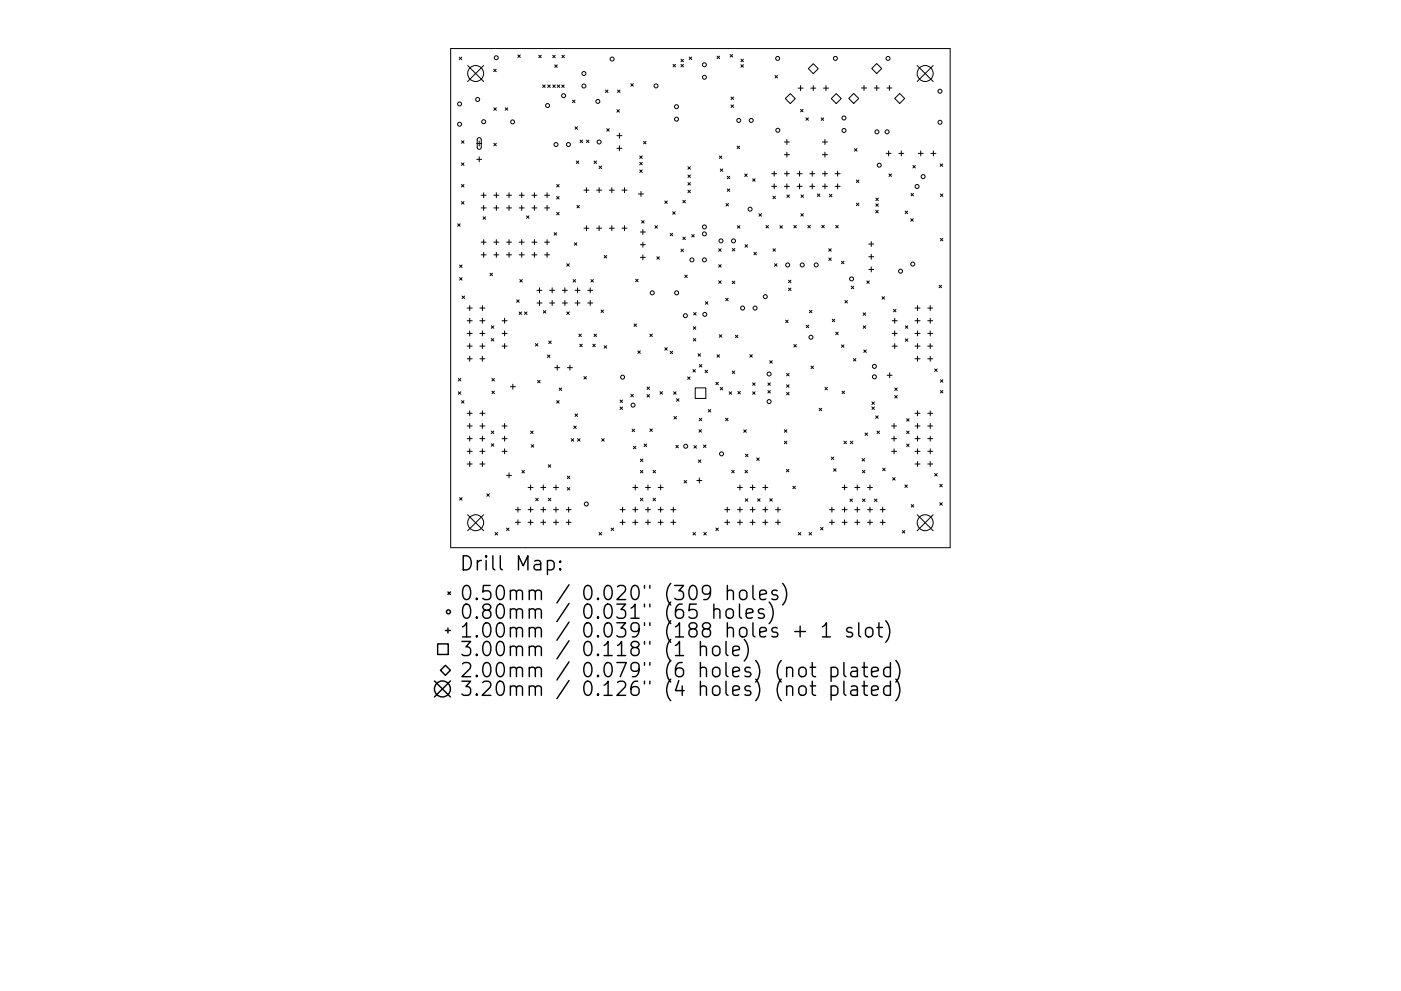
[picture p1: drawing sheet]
<svg xmlns="http://www.w3.org/2000/svg" width="297mm" height="210mm" viewBox="0 0 297 210" stroke-linecap="round" stroke-linejoin="round" font-family="sans-serif">
<defs><g id="words">
<g font-size="4.2">
<text x="97.5" y="121.1">Drill Map:</text>
<text x="97.5" y="127.4">0.50mm / 0.020&quot; (309 holes)</text>
<text x="97.5" y="131.3">0.80mm / 0.031&quot; (65 holes)</text>
<text x="97.5" y="135.3">1.00mm / 0.039&quot; (188 holes + 1 slot)</text>
<text x="97.5" y="139.2">3.00mm / 0.118&quot; (1 hole)</text>
<text x="97.5" y="143.7">2.00mm / 0.079&quot; (6 holes) (not plated)</text>
<text x="97.5" y="147.7">3.20mm / 0.126&quot; (4 holes) (not plated)</text>
</g>
</g></defs>
<g fill="none" stroke="#000" stroke-width=".21">
<path d="M95.6 10.3h105.9v105.9h-105.9zM97.4 12.1l.5 .6M97.9 12.1l-.5 .6M99.2 13.9l3.3 3.4M102.5 13.9l-3.3 3.4M104.7 14.7l.5 .5M105.2 14.7l-.5 .5M109.8 11.7l.5 .5M110.3 11.7l-.5 .5M114.2 11.7l.6 .6M114.8 11.7l-.6 .6M115.1 18l.5 .6"/>
<path d="M115.6 18l-.5 .6M116.1 18l.6 .6M116.7 18l-.6 .6M117.2 11.7l.5 .6M117.2 18l.5 .6M117.6 13.8l.5 .5M117.7 11.7l-.5 .6M117.7 18l-.5 .6M118.1 13.8l-.5 .5M118.2 18l.5 .6M118.7 18l-.5 .6M119.1 18l.5 .6"/>
<path d="M119.1 11.7l.6 .6M119.6 18l-.5 .6M119.7 11.7l-.6 .6M128.4 19.1l.5 .5M128.9 19.1l-.5 .5M130.9 19.1l.6 .5M131.5 19.1l-.6 .5M133.8 17.8l.5 .5M134.3 17.8l-.5 .5M142.7 13.7l.5 .5M143.2 13.7l-.5 .5M144.4 12.6l.5 .5"/>
<path d="M144.4 13.7l.5 .5M144.9 12.6l-.5 .5M144.9 13.7l-.5 .5M146.1 12.1l.6 .5M146.7 12.1l-.6 .5M152 11.9l.6 .5M152.6 11.9l-.6 .5M154.8 11.6l.5 .5M155.3 11.6l-.5 .5M157.1 12.6l.5 .5M157.1 13.7l.5 .6M157.6 12.6l-.5 .5"/>
<path d="M157.6 13.7l-.5 .6M164.3 16l.5 .5M164.8 16l-.5 .5M169.2 18.7h1.1M169.7 18.2v1M171.4 14.6l1-1.1 1.1 1.1-1.1 1zM171.9 18.7h1.1M172.4 18.2v1M174.6 18.7h1.1M175.1 18.2v1M182.7 18.7h1M183.2 18.1v1.1"/>
<path d="M184.8 14.5l1.1-1 1 1-1 1.1zM185.4 18.7h1M185.9 18.1v1.1M188 18.7h1.1M188.6 18.1v1.1M194.5 13.9l3.3 3.4M197.8 13.9l-3.3 3.4M97.8 29.9l.6 .5M97.8 34.6l.6 .5M97.8 39.1l.6 .6M98.4 29.9l-.6 .5M98.4 34.6l-.6 .5"/>
<path d="M98.4 39.1l-.6 .6M101.1 30.4h1M101.1 33.8h1M101.3 29.3l.5-.1 .2 .4v1.7l-.3 .4-.3-.1-.2-.3v-1.7zM101.6 29.9v1.1M101.6 33.3v1M104.7 22.9l.5 .5M104.7 30.4l.5 .5M105.2 22.9l-.5 .5M105.2 30.4l-.5 .5M107.1 22.9l.6 .5M107.7 22.9l-.6 .5"/>
<path d="M118 39.1l.5 .6M118.5 39.1l-.5 .6M121.4 21.3l.5 .5M121.9 21.3l-.5 .5M121.9 26.9l.5 .5M122.2 34.2l.5 .5M122.4 26.9l-.5 .5M122.7 34.2l-.5 .5M123 29.7l.5 .6M123.5 29.7l-.5 .6M124.3 39.8v1.1M124.3 29.7l.6 .6"/>
<path d="M124.9 29.7l-.6 .6M126 34.2l.5 .5M126.5 34.2l-.5 .5M127 39.8v1.1M127 35.2l.6 .6M127.6 35.2l-.6 .6M128.6 27.3l.6 .5M129.2 27.3l-.6 .5M129.7 39.8v1.1M130.8 23.3l.5 .5M130.8 28.8h1.1M130.8 31.5h1.1"/>
<path d="M131.3 23.3l-.5 .5M131.3 28.3v1M131.3 30.9v1.1M132.4 39.8v1.1M135.6 33.1l.6 .5M135.6 34.4l.6 .6M135.6 36l.6 .6M136.2 33.1l-.6 .5M136.2 34.4l-.6 .6M136.2 36l-.6 .6M136.4 30l.6 .5M137 30l-.6 .5"/>
<path d="M145.9 35.4l.5 .5M145.9 37.1l.5 .6M145.9 38.7l.5 .6M146.4 38.7l-.5 .6M146.4 35.4l-.5 .5M146.4 37.1l-.5 .6M152.5 33.1l.5 .5M152.7 35.8l.5 .6M153 33.1l-.5 .5M153.2 35.8l-.5 .6M154.2 37.4l.5 .5M154.7 37.4l-.5 .5"/>
<path d="M155 20.6l.5 .5M155 22.3l.5 .5M155.5 20.6l-.5 .5M155.5 22.3l-.5 .5M156.3 31l.5 .5M156.8 31l-.5 .5M157.9 36.9l.5 .6M158.4 36.9l-.5 .6M159.6 37.9l.5 .6M160.1 37.9l-.5 .6M163.6 36.9h1.1M163.6 39.5h1.1"/>
<path d="M164.1 36.3v1.1M164.1 39v1.1M166.3 36.9h1.1M166.3 39.5h1.1M166.3 30.1h1.1M166.3 32.8h1.1M166.5 20.9l1.1-1 1 1-1 1.1zM166.8 29.6v1.1M166.8 32.3v1M166.8 36.3v1.1M166.8 39v1.1M169 36.9h1.1"/>
<path d="M169 39.5h1.1M169.5 36.3v1.1M169.5 39v1.1M169.7 23.2l.6 .5M170.3 23.2l-.6 .5M170.9 25l.5 .5M171.4 25l-.5 .5M171.7 36.9h1M171.7 39.5h1M172.2 36.3v1.1M172.2 39v1.1M174.1 25l.5 .5"/>
<path d="M174.4 36.9h1M174.4 39.5h1M174.4 30.1h1M174.4 32.8h1M174.6 25l-.5 .5M174.9 29.6v1.1M174.9 32.3v1M174.9 36.3v1.1M174.9 39v1.1M176.2 20.9l1.1-1 1.1 1-1.1 1.1zM177.1 36.9h1M177.1 39.5h1"/>
<path d="M177.6 36.3v1.1M177.6 39v1.1M179.9 20.9l1.1-1.1 1.1 1.1-1.1 1.1zM181.2 31.5l.5 .6M181.6 38.2l.5 .5M181.7 31.5l-.5 .6M182.1 38.2l-.5 .5M187.9 32.5h1M188.4 32v1.1M188.5 36.9l.5 .5M189 36.9l-.5 .5M189.7 20.9l1.1-1.1 1 1.1-1 1.1z"/>
<path d="M190.6 32.5h1M191.1 32v1.1M193.6 35.1l.5 .5M194.1 35.1l-.5 .5M194.7 32.5h1M195.2 32v1.1M197.4 32.5h1M197.9 32v1.1M199.3 34.8l.6 .5M199.9 34.8l-.6 .5M97 47.5l.6 .5M97.4 56.2l.6 .6"/>
<path d="M97.4 58.9l.6 .5M97.6 47.5l-.6 .5M97.8 42.8l.6 .5M98 56.2l-.6 .6M98 58.9l-.6 .5M98.4 42.8l-.6 .5M102 41.4h1.1M102 44.1h1.1M102 51.4h1.1M102 54.1h1.1M102.4 46l.5 .5M102.5 40.9v1.1"/>
<path d="M102.5 43.6v1M102.5 50.8v1.1M102.5 53.5v1.1M102.9 46l-.5 .5M103.9 58l.5 .5M104.4 58l-.5 .5M104.7 41.4h1.1M104.7 44.1h1.1M104.7 51.4h1.1M104.7 54.1h1.1M105.2 40.9v1.1M105.2 43.6v1"/>
<path d="M105.2 50.8v1.1M105.2 53.5v1.1M107.4 41.4h1.1M107.4 44.1h1.1M107.4 51.4h1.1M107.4 54.1h1.1M107.9 40.9v1.1M107.9 43.6v1M107.9 50.8v1.1M107.9 53.5v1.1M110.1 41.4h1M110.1 44.1h1"/>
<path d="M110.1 51.4h1M110.1 54.1h1M110.2 59.3l.5 .5M110.6 40.9v1.1M110.6 43.6v1M110.6 50.8v1.1M110.6 53.5v1.1M110.7 59.3l-.5 .5M111.6 45.8l.6 .5M112.2 45.8l-.6 .5M112.8 41.4h1M112.8 44.1h1"/>
<path d="M112.8 51.4h1M112.8 54.1h1M113.3 40.9v1.1M113.3 43.6v1M113.3 50.8v1.1M113.3 53.5v1.1M115.5 41.4h1M115.5 44.1h1M115.5 51.4h1M115.5 54.1h1M116 40.9v1.1M116 43.6v1"/>
<path d="M116 50.8v1.1M116 53.5v1.1M117.5 49.4l.5 .5M118 49.4l-.5 .5M118 41.7l.5 .5M118 45.1l.5 .5M118.5 41.7l-.5 .5M118.5 45.1l-.5 .5M120.2 56l.5 .5M120.7 56l-.5 .5M121.5 59.3l.5 .5M121.8 51.5l.5 .5"/>
<path d="M122 59.3l-.5 .5M122.3 51.5l-.5 .5M122.3 43.6l.5 .5M122.8 43.6l-.5 .5M123.8 40.3h1.1M123.8 48.4h1.1M124.3 47.9v1M125.3 59.3l.5 .5M125.8 59.3l-.5 .5M126.5 40.3h1.1M126.5 48.4h1.1M127 47.9v1"/>
<path d="M128.1 54.2l.5 .5M128.6 54.2l-.5 .5M129.2 40.3h1M129.2 48.4h1M129.7 47.9v1M131.9 40.3h1M131.9 48.4h1M132.4 47.9v1M134.8 59.2l.5 .6M135.3 59.2l-.5 .6M135.4 41.2h1M135.8 49.2h1"/>
<path d="M135.8 51.9h1M135.8 54.6h1M135.9 40.6v1.1M136 46.8l.6 .5M136.3 48.7v1.1M136.3 51.4v1M136.3 54.1v1M136.6 46.8l-.6 .5M138.9 47.9l.5 .5M139.3 54.5l.5 .5M139.4 47.9l-.5 .5M139.8 54.5l-.5 .5"/>
<path d="M140.9 42.6l.6 .6M141.5 42.6l-.6 .6M142.1 49.5l.5 .5M142.6 49.5l-.5 .5M142.6 44.9l.6 .6M143.2 44.9l-.6 .6M144.4 52.9l.5 .5M144.8 42.5l.5 .5M144.8 50.3l.5 .5M144.9 52.9l-.5 .5M145.2 58.4l.5 .5M145.3 42.5l-.5 .5"/>
<path d="M145.3 50.3l-.5 .5M145.7 58.4l-.5 .5M145.9 40.4l.5 .5M146.4 40.4l-.5 .5M146.7 49.8l.5 .5M147.2 49.8l-.5 .5M152.4 52.8l.5 .5M152.4 56.2l.5 .5M152.4 59.6l.5 .5M152.9 52.8l-.5 .5M152.9 56.2l-.5 .5M152.9 59.6l-.5 .5"/>
<path d="M153.9 43.2l.6 .5M154.2 40.1l.5 .5M154.5 43.2l-.6 .5M154.7 40.1l-.5 .5M155.3 52.7l.5 .6M155.3 59.7l.5 .5M155.8 52.7l-.5 .6M155.8 59.7l-.5 .5M156.3 47.9l.6 .5M156.9 47.9l-.6 .5M158 51.9l.5 .5M158.5 51.9l-.5 .5"/>
<path d="M159.8 53.5l.6 .6M160.4 53.5l-.6 .6M160.9 45.3l.5 .6M161.4 45.3l-.5 .6M162.4 47.8l.5 .6M162.9 47.8l-.5 .6M163.9 41.6l.5 .6M163.9 52.8l.5 .5M164.2 56l.5 .5M164.4 41.6l-.5 .6M164.4 52.8l-.5 .5M164.7 56l-.5 .5"/>
<path d="M165.4 47.9l.5 .5M165.9 47.9l-.5 .5M166.8 41.4l.6 .5M167.2 59.4l.5 .6M167.4 41.4l-.6 .5M167.7 59.4l-.5 .6M168.3 47.8l.5 .5M168.8 47.8l-.5 .5M169.8 45.3l.5 .6M169.8 41.4l.6 .5M170.3 45.3l-.5 .6M170.4 41.4l-.6 .5"/>
<path d="M171.3 47.8l.5 .5M171.8 47.8l-.5 .5M173.3 41.2l.5 .5M173.8 41.2l-.5 .5M174.2 47.8l.6 .5M174.8 47.8l-.6 .5M175.7 52.8l.5 .5M175.7 54.7l.5 .6M175.8 41.2l.6 .6M176.2 52.8l-.5 .5M176.2 54.7l-.5 .6M176.4 41.2l-.6 .6"/>
<path d="M177.2 47.8l.5 .5M177.7 47.8l-.5 .5M178.4 55.4l.5 .6M178.9 55.4l-.5 .6M181.6 43.1l.5 .5M182.1 43.1l-.5 .5M183.8 59.6l.5 .5M184.2 51.8h1M184.2 54.5h1M184.2 57.2h1M184.3 59.6l-.5 .5M184.7 51.2v1.1"/>
<path d="M184.7 53.9v1.1M184.7 56.6v1.1M185.7 44.6l.5 .6M185.7 42l.5 .6M185.7 43.2l.5 .6M186.2 44.6l-.5 .6M186.2 43.2l-.5 .6M186.2 42l-.5 .6M191.9 44.8l.5 .5M192.4 44.8l-.5 .5M193.1 46.4l.5 .5M193.1 41l.6 .6"/>
<path d="M193.6 46.4l-.5 .5M193.7 41l-.6 .6M199.4 41.2l.5 .5M199.4 50.6l.5 .5M199.9 50.6l-.5 .5M199.9 41.2l-.5 .5M98 62.8l.5 .5M98.5 62.8l-.5 .5M99.1 65.4h1M99.1 68.1h1M99.1 70.7h1M99.1 73.4h1"/>
<path d="M99.1 76.1h1M99.6 64.8v1.1M99.6 67.5v1.1M99.6 70.2v1.1M99.6 72.9v1.1M99.6 75.6v1.1M101.7 65.4h1.1M101.7 68.1h1.1M101.7 70.7h1.1M101.7 73.4h1.1M101.7 76.1h1.1M102.3 64.8v1.1"/>
<path d="M102.3 67.5v1.1M102.3 70.2v1.1M102.3 72.9v1.1M102.3 75.6v1.1M104.2 69.1l.5 .6M104.2 71.8l.5 .6M104.7 69.1l-.5 .6M104.7 71.8l-.5 .6M106.5 68.1h1M106.5 70.7h1M106.5 73.4h1M107 67.5v1.1"/>
<path d="M107 70.2v1.1M107 72.9v1.1M109.5 63.6l.6 .5M110.1 66.2l.5 .5M110.1 63.6l-.6 .5M110.6 66.2l-.5 .5M111.2 66.2l.5 .5M111.7 66.2l-.5 .5M113.5 72.9l.5 .5M113.9 61.6h1M113.9 64.3h1M114 72.9l-.5 .5"/>
<path d="M114.4 61.1v1M114.4 63.8v1M115.2 65.9l.5 .5M115.7 65.9l-.5 .5M116.1 75.3l.5 .5M116.3 72.4l.6 .5M116.5 61.6h1.1M116.5 64.3h1.1M116.6 75.3l-.5 .5M116.9 72.4l-.6 .5M117.1 61.1v1M117.1 63.8v1"/>
<path d="M117.6 78h1.1M118.1 77.5v1M119.2 61.6h1.1M119.2 64.3h1.1M119.8 61.1v1M119.8 63.8v1M120.2 66.2l.5 .5M120.3 78h1.1M120.7 66.2l-.5 .5M120.8 77.5v1M121.9 61.6h1.1M121.9 64.3h1.1"/>
<path d="M122.5 61.1v1M122.5 63.8v1M122.7 70.9l.6 .5M122.9 73l.6 .6M123.3 70.9l-.6 .5M123.5 73l-.6 .6M123.8 79.9l.5 .5M124.3 79.9l-.5 .5M124.6 61.6h1.1M124.6 64.3h1.1M125.1 61.1v1M125.1 63.8v1"/>
<path d="M125.7 73l.5 .6M126 70.9l.5 .5M126.2 73l-.5 .6M126.5 70.9l-.5 .5M127.4 65.8l.6 .5M128 65.8l-.6 .5M128.1 73.3l.5 .6M128.6 73.3l-.5 .6M134.4 68.7l.6 .6M135 68.7l-.6 .6M135.2 74.4l.6 .6M135.8 74.4l-.6 .6"/>
<path d="M137.8 70.9l.5 .5M138.3 70.9l-.5 .5M140.9 73.8l.6 .5M141.5 73.8l-.6 .5M142.1 74.5l.5 .5M142.6 74.5l-.5 .5M145.8 80l.5 .5M146.3 80l-.5 .5M146.9 78.4l.5 .5M147 69.3l.5 .6M147 71.8l.5 .6M147.1 66.3l.5 .5"/>
<path d="M147.4 78.4l-.5 .5M147.5 69.3l-.5 .6M147.5 71.8l-.5 .6M147.6 66.3l-.5 .5M148 75l.5 .6M148.3 77.3l.5 .6M148.5 75l-.5 .6M148.8 77.3l-.5 .6M149.5 78.5l.5 .6M149.6 64l.5 .6M150 78.5l-.5 .6M150.1 64l-.5 .6"/>
<path d="M152 75.3l.5 .5M152.5 71l.5 .5M152.5 75.3l-.5 .5M153 71l-.5 .5M153.9 63.3l.5 .5M154.4 63.3l-.5 .5M155.3 78.7l.5 .5M155.8 78.7l-.5 .5M155.9 71.1l.5 .6M156.4 71.1l-.5 .6M159 75.3l.5 .5M159.5 75.3l-.5 .5"/>
<path d="M163.2 76.5l.5 .6M163.7 76.5l-.5 .6M166.6 67.9l.5 .6M166.8 79.2l.5 .5M167.1 67.9l-.5 .6M167.2 61.1l.5 .6M167.3 79.2l-.5 .5M167.7 61.1l-.5 .6M168.3 73.1l.5 .5M168.8 73.1l-.5 .5M170.9 69l.6 .5M171.5 69l-.6 .5"/>
<path d="M171.6 65.8l.5 .6M171.9 77.7l.6 .5M172.1 65.8l-.5 .6M172.5 77.7l-.6 .5M176.5 67.7l.5 .5M177 67.7l-.5 .5M177.2 70.5l.5 .5M177.7 70.5l-.5 .5M178.4 73.2l.5 .5M178.9 73.2l-.5 .5M179.1 63.8l.6 .5M179.7 63.8l-.6 .5"/>
<path d="M180.5 60.7l.5 .6M180.9 76.1l.6 .5M181 60.7l-.5 .6M181.5 76.1l-.6 .5M183 66.4l.5 .5M183 69.1l.5 .6M183.1 74.2l.6 .6M183.5 66.4l-.5 .5M183.5 69.1l-.5 .6M183.7 74.2l-.6 .6M187 62.9l.5 .6M187.5 62.9l-.5 .6"/>
<path d="M188.1 79.6h1M188.6 79.1v1M189.2 68.1h1M189.2 70.7h1M189.2 73.4h1M189.4 65.6l.6 .6M189.7 67.5v1.1M189.7 70.2v1.1M189.7 72.9v1.1M190 65.6l-.6 .6M191.9 69.1l.6 .6M191.9 71.9l.6 .5"/>
<path d="M192.5 71.9l-.6 .5M192.5 69.1l-.6 .6M194 65.4h1.1M194 68.1h1.1M194 70.7h1.1M194 73.4h1.1M194 76.1h1.1M194.5 64.8v1.1M194.5 67.5v1.1M194.5 70.2v1.1M194.5 72.9v1.1M194.5 75.6v1.1"/>
<path d="M196.7 65.4h1.1M196.7 68.1h1.1M196.7 70.7h1.1M196.7 73.4h1.1M196.7 76.1h1.1M197.2 64.8v1.1M197.2 67.5v1.1M197.2 70.2v1.1M197.2 72.9v1.1M197.2 75.6v1.1M198.2 78.3l.5 .5M198.7 78.3l-.5 .5"/>
<path d="M199.1 60.5l.5 .6M199.6 60.5l-.5 .6M97.2 80.3l.5 .5M97.2 83.1l.5 .5M97.7 80.3l-.5 .5M97.7 83.1l-.5 .5M97.8 85l.6 .5M98.4 85l-.6 .5M99.1 87.7h1M99.1 90.4h1M99.1 93.1h1M99.1 95.8h1"/>
<path d="M99.1 98.4h1M99.6 87.2v1M99.6 89.8v1.1M99.6 92.5v1.1M99.6 95.2v1.1M99.6 97.9v1.1M101.7 87.7h1.1M101.7 90.4h1.1M101.7 93.1h1.1M101.7 95.8h1.1M101.7 98.4h1.1M102.3 87.2v1"/>
<path d="M102.3 89.8v1.1M102.3 92.5v1.1M102.3 95.2v1.1M102.3 97.9v1.1M104.2 91.5l.5 .5M104.2 94.1l.5 .6M104.3 80.3l.5 .5M104.3 83l.5 .5M104.7 91.5l-.5 .5M104.7 94.1l-.5 .6M104.8 80.3l-.5 .5M104.8 83l-.5 .5"/>
<path d="M106.5 90.4h1M106.5 93.1h1M106.5 95.8h1M107 89.8v1.1M107 92.5v1.1M107 95.2v1.1M108.2 82h1.1M108.7 81.5v1.1M110.7 99.8l.5 .5M111.2 99.8l-.5 .5M112.5 91.5l.5 .5M112.6 94.3l.6 .6"/>
<path d="M113 91.5l-.5 .5M113.2 94.3l-.6 .6M114 80.7l.5 .5M114.5 80.7l-.5 .5M116.2 98.6l.6 .5M116.8 98.6l-.6 .5M118 85l.5 .5M118.5 85l-.5 .5M118.6 82.3l.5 .5M119.1 82.3l-.5 .5M121.1 93.1l.5 .5M121.6 93.1l-.5 .5"/>
<path d="M121.6 90.4l.6 .5M121.9 87.8l.5 .6M122.2 90.4l-.6 .5M122.4 87.8l-.5 .6M122.5 93.1l.5 .5M123 93.1l-.5 .5M127.6 93.1l.5 .5M128.1 93.1l-.5 .5M131.5 84.9l.5 .5M131.5 86.3l.5 .6M132 84.9l-.5 .5M132 86.3l-.5 .6"/>
<path d="M133.8 83.7l.5 .5M134 91.1l.6 .5M134.3 83.7l-.5 .5M134.3 94.7l.5 .5M134.6 91.1l-.6 .5M134.8 94.7l-.5 .5M135.8 97.4l.5 .5M135.8 99.8l.5 .5M136.3 97.4l-.5 .5M136.3 99.8l-.5 .5M136.6 94.2l.5 .5M137.1 94.2l-.5 .5"/>
<path d="M137.2 82.1l.5 .5M137.2 83.7l.5 .6M137.7 82.1l-.5 .5M137.7 83.7l-.5 .6M137.8 91l.5 .5M138.3 91l-.5 .5M138.5 99.8l.5 .5M139 99.8l-.5 .5M139.9 83.1l.6 .5M140.5 83.1l-.6 .5M142.8 83.1l.5 .5M142.9 88.4l.5 .5"/>
<path d="M143.3 94.5l.5 .5M143.3 83.1l-.5 .5M143.4 88.4l-.5 .5M143.4 84.6l.6 .5M143.8 94.5l-.5 .5M144 84.6l-.6 .5M147.1 94.6l.6 .5M147.4 82.3h2.2v2.2h-2.2zM147.7 94.6l-.6 .5M148.1 97.6l.5 .5M148.2 91.2l.5 .5M148.2 88.7l.6 .6"/>
<path d="M148.6 97.6l-.5 .5M148.7 91.2l-.5 .5M148.8 88.7l-.6 .6M149.2 94.4l.5 .5M149.7 94.4l-.5 .5M150.2 86.9l.5 .5M150.7 86.9l-.5 .5M151.8 81.1l.5 .5M152.3 81.1l-.5 .5M152.7 82.2l.5 .5M153.2 82.2l-.5 .5M153.8 88.7l.6 .6"/>
<path d="M154.4 88.7l-.6 .6M154.6 83.1l.5 .5M155.1 83.1l-.5 .5M155.1 99.8l.6 .5M155.7 99.8l-.6 .5M156.4 83.1l.6 .5M157 83.1l-.6 .5M157.7 91.2l.5 .5M158 99.8l.5 .5M158.1 96.4l.5 .5M158.2 91.2l-.5 .5M158.5 99.8l-.5 .5"/>
<path d="M158.6 96.4l-.5 .5M159.6 83.1l.5 .5M159.6 81.2l.5 .6M160.1 81.2l-.5 .6M160.1 83.1l-.5 .5M160.4 97.2l.6 .5M161 97.2l-.6 .5M162.8 81.2l.5 .6M162.8 82.9l.5 .5M163.3 82.9l-.5 .5M163.3 81.2l-.5 .6M166.3 91.2l.5 .5"/>
<path d="M166.3 93.6l.5 .5M166.7 99.6l.6 .5M166.8 81.6l.5 .6M166.8 83.3l.5 .5M166.8 91.2l-.5 .5M166.8 93.6l-.5 .5M167.3 99.6l-.6 .5M167.3 81.6l-.5 .6M167.3 83.3l-.5 .5M173.7 86.6l.5 .5M174.2 86.6l-.5 .5M174.9 82.2l.5 .5"/>
<path d="M175.4 82.2l-.5 .5M176.3 97l.5 .5M176.7 99.4l.6 .6M176.8 97l-.5 .5M177.3 99.4l-.6 .6M178.5 83l.6 .5M178.9 93.6l.6 .5M179.1 83l-.6 .5M179.5 93.6l-.6 .5M180.3 93.6l.5 .5M180.8 93.6l-.5 .5M182.8 97.3l.5 .5"/>
<path d="M182.8 99.8l.6 .5M183.3 97.3l-.5 .5M183.4 99.8l-.6 .5M183.4 91.9l.5 .5M183.9 91.9l-.5 .5M184.9 85.3l.5 .5M184.9 86.3l.5 .6M185.4 85.3l-.5 .5M185.4 86.3l-.5 .6M185.7 88.2l.5 .6M185.9 91.5l.6 .5M186.2 88.2l-.5 .6"/>
<path d="M186.5 91.5l-.6 .5M187.1 99.3l.6 .6M187.7 99.3l-.6 .6M189 90.4h1.1M189 93.1h1.1M189 95.8h1.1M189.6 89.8v1.1M189.6 92.5v1.1M189.6 95.2v1.1M189.7 82.3l.5 .5M189.7 83.9l.5 .6M190.2 82.3l-.5 .5"/>
<path d="M190.2 83.9l-.5 .6M192.2 88.8l.5 .6M192.2 91.5l.5 .5M192.2 94.2l.5 .5M192.7 88.8l-.5 .6M192.7 91.5l-.5 .5M192.7 94.2l-.5 .5M194 87.7h1.1M194 90.4h1.1M194 93.1h1.1M194 95.8h1.1M194 98.4h1.1"/>
<path d="M194.5 87.2v1M194.5 89.8v1.1M194.5 92.5v1.1M194.5 95.2v1.1M194.5 97.9v1.1M196.7 87.7h1.1M196.7 90.4h1.1M196.7 93.1h1.1M196.7 95.8h1.1M196.7 98.4h1.1M197.2 87.2v1M197.2 89.8v1.1"/>
<path d="M197.2 92.5v1.1M197.2 95.2v1.1M197.2 97.9v1.1M199.4 80.6l.5 .5M199.4 82.9l.5 .5M199.9 82.9l-.5 .5M199.9 80.6l-.5 .5M97.4 105.6l.6 .5M98 105.6l-.6 .5M99.2 109.2l3.3 3.4M102.5 109.2l-3.3 3.4M103.2 104.8l.6 .5"/>
<path d="M103.8 104.8l-.6 .5M105 113l.5 .5M105.5 113l-.5 .5M107.4 112l.5 .6M107.4 100.9h1.1M107.9 112l-.5 .6M107.9 100.3v1.1M109.3 108.1h1M109.3 110.8h1M109.8 107.6v1.1M109.8 110.3v1M112 108.1h1"/>
<path d="M112 110.8h1M112 103.4h1M112.5 102.9v1.1M112.5 107.6v1.1M112.5 110.3v1M113.6 105.7l.5 .5M114.1 105.7l-.5 .5M114.7 108.1h1M114.7 110.8h1M114.7 103.4h1M115.2 102.9v1.1M115.2 107.6v1.1"/>
<path d="M115.2 110.3v1M116.3 105.7l.5 .5M116.8 105.7l-.5 .5M117.3 108.1h1.1M117.3 110.8h1.1M117.3 103.4h1.1M117.9 102.9v1.1M117.9 107.6v1.1M117.9 110.3v1M120 108.1h1.1M120 110.8h1.1M120.3 101l.5 .6"/>
<path d="M120.3 103.4l.5 .6M120.6 107.6v1.1M120.6 110.3v1M120.8 101l-.5 .6M120.8 103.4l-.5 .6M127 113l.6 .5M127.6 113l-.6 .5M129.6 112l.5 .6M130.1 112l-.5 .6M131.5 108.1h1M131.5 110.8h1M132 107.6v1.1"/>
<path d="M132 110.3v1M134.2 108.1h1M134.2 110.8h1M134.2 103.4h1M134.7 102.9v1.1M134.7 107.6v1.1M134.7 110.3v1M135.8 105.7l.5 .5M136.3 105.7l-.5 .5M136.8 108.1h1.1M136.8 110.8h1.1M136.8 103.4h1.1"/>
<path d="M137.4 102.9v1.1M137.4 107.6v1.1M137.4 110.3v1M138.5 105.7l.5 .5M139 105.7l-.5 .5M139.5 108.1h1.1M139.5 110.8h1.1M139.5 103.4h1.1M140.1 102.9v1.1M140.1 107.6v1.1M140.1 110.3v1M142.2 108.1h1.1"/>
<path d="M142.2 110.8h1.1M142.8 107.6v1.1M142.8 110.3v1M145 101.9l.6 .6M145.6 101.9l-.6 .6M146.9 113l.6 .5M147.5 113l-.6 .5M147.7 101.9h1.1M148.3 101.4v1.1M149.2 113l.5 .5M149.7 113l-.5 .5M151.8 112l.5 .6"/>
<path d="M152.3 112l-.5 .6M153.7 108.1h1M153.7 110.8h1M154.2 107.6v1.1M154.2 110.3v1M156.4 108.1h1M156.4 110.8h1M156.4 103.4h1M156.9 102.9v1.1M156.9 107.6v1.1M156.9 110.3v1M158 105.8l.5 .6"/>
<path d="M158.5 105.8l-.5 .6M159 108.1h1.1M159 110.8h1.1M159 103.4h1.1M159.6 102.9v1.1M159.6 107.6v1.1M159.6 110.3v1M160.6 105.8l.6 .6M161.2 105.8l-.6 .6M161.7 108.1h1.1M161.7 110.8h1.1M161.7 103.4h1.1"/>
<path d="M162.3 102.9v1.1M162.3 107.6v1.1M162.3 110.3v1M163.2 105.8l.5 .5M163.7 105.8l-.5 .5M164.4 108.1h1.1M164.4 110.8h1.1M164.9 107.6v1.1M164.9 110.3v1M168.1 103.2l.5 .5M168.6 103.2l-.5 .5M169.3 113l.5 .5"/>
<path d="M169.8 113l-.5 .5M171.5 113l.6 .5M172.1 113l-.6 .5M174 111.9l.5 .5M174.5 111.9l-.5 .5M175.9 108.1h1M175.9 110.8h1M176.4 107.6v1.1M176.4 110.3v1M178.5 108.1h1.1M178.5 110.8h1.1M178.5 103.4h1.1"/>
<path d="M179.1 102.9v1.1M179.1 107.6v1.1M179.1 110.3v1M180.2 105.9l.5 .5M180.7 105.9l-.5 .5M181.2 108.1h1.1M181.2 110.8h1.1M181.2 103.4h1.1M181.8 102.9v1.1M181.8 107.6v1.1M181.8 110.3v1M182.9 105.9l.5 .5"/>
<path d="M183.4 105.9l-.5 .5M183.9 108.1h1.1M183.9 110.8h1.1M183.9 103.4h1.1M184.5 102.9v1.1M184.5 107.6v1.1M184.5 110.3v1M185.4 105.9l.5 .5M185.9 105.9l-.5 .5M186.6 108.1h1.1M186.6 110.8h1.1M187.1 107.6v1.1"/>
<path d="M187.1 110.3v1M189.3 101.3l.5 .6M189.8 101.3l-.5 .6M191.3 112.6l.5 .5M191.8 112.6l-.5 .5M191.9 102.9l.5 .5M192.4 102.9l-.5 .5M193.2 107.1l.5 .5M193.7 107.1l-.5 .5M194.5 109.2l3.3 3.4M197.8 109.2l-3.3 3.4M198.2 100.5l.5 .5"/>
<path d="M198.7 100.5l-.5 .5M199.2 102.8l.6 .5M199.2 106.7l.6 .5M199.8 102.8l-.6 .5M199.8 106.7l-.6 .5"/>
<circle cx="100.8" cy="15.6" r="1.69"/>
<circle cx="105.2" cy="12.3" r=".42"/>
<circle cx="123.8" cy="15.6" r=".42"/>
<circle cx="123.8" cy="18.2" r=".42"/>
<circle cx="129.8" cy="12.5" r=".42"/>
<circle cx="139.1" cy="18.2" r=".42"/>
<circle cx="149.3" cy="16.4" r=".42"/>
<circle cx="149.3" cy="13.7" r=".42"/>
<circle cx="164.9" cy="12.4" r=".42"/>
<circle cx="177.1" cy="12.4" r=".42"/>
<circle cx="188.3" cy="12.4" r=".42"/>
<circle cx="196.2" cy="15.6" r="1.69"/>
<circle cx="199.3" cy="19.4" r=".42"/>
<circle cx="97.4" cy="26.4" r=".42"/>
<circle cx="97.4" cy="22.1" r=".42"/>
<circle cx="101.3" cy="21.1" r=".42"/>
<circle cx="102.5" cy="25.8" r=".42"/>
<circle cx="108.7" cy="25.9" r=".42"/>
<circle cx="116.1" cy="22.4" r=".42"/>
<circle cx="117.9" cy="30.7" r=".42"/>
<circle cx="119.5" cy="20.3" r=".42"/>
<circle cx="120.5" cy="30.7" r=".42"/>
<circle cx="126.8" cy="21.5" r=".42"/>
<circle cx="127" cy="30.1" r=".42"/>
<circle cx="143.4" cy="22.6" r=".42"/>
<circle cx="143.4" cy="25.3" r=".42"/>
<circle cx="156.6" cy="25.6" r=".42"/>
<circle cx="159.3" cy="25.6" r=".42"/>
<circle cx="164.9" cy="27.6" r=".42"/>
<circle cx="178.9" cy="25" r=".42"/>
<circle cx="178.9" cy="27.7" r=".42"/>
<circle cx="185.9" cy="28" r=".42"/>
<circle cx="186.4" cy="35" r=".42"/>
<circle cx="188.1" cy="28" r=".42"/>
<circle cx="194.4" cy="39.6" r=".42"/>
<circle cx="195.7" cy="37.5" r=".42"/>
<circle cx="199.3" cy="25.9" r=".42"/>
<circle cx="146.7" cy="55.1" r=".42"/>
<circle cx="149.3" cy="48.1" r=".42"/>
<circle cx="149.3" cy="49.6" r=".42"/>
<circle cx="149.3" cy="55.1" r=".42"/>
<circle cx="152.9" cy="51.1" r=".42"/>
<circle cx="155.5" cy="51.1" r=".42"/>
<circle cx="159" cy="44.4" r=".42"/>
<circle cx="167" cy="56.2" r=".42"/>
<circle cx="170.1" cy="56.2" r=".42"/>
<circle cx="173" cy="56.2" r=".42"/>
<circle cx="180.6" cy="59.2" r=".42"/>
<circle cx="190.9" cy="57.5" r=".42"/>
<circle cx="193.5" cy="56" r=".42"/>
<circle cx="138.3" cy="62.1" r=".42"/>
<circle cx="143.5" cy="62.1" r=".42"/>
<circle cx="145.3" cy="67" r=".42"/>
<circle cx="149.4" cy="66.7" r=".42"/>
<circle cx="157.4" cy="65.4" r=".42"/>
<circle cx="160.1" cy="65.4" r=".42"/>
<circle cx="162.3" cy="62.9" r=".42"/>
<circle cx="163.1" cy="79.3" r=".42"/>
<circle cx="171.9" cy="71.5" r=".42"/>
<circle cx="185.4" cy="77.7" r=".42"/>
<circle cx="185.4" cy="80" r=".42"/>
<circle cx="132" cy="80" r=".42"/>
<circle cx="134.2" cy="86" r=".42"/>
<circle cx="145.4" cy="94.7" r=".42"/>
<circle cx="153" cy="96.3" r=".42"/>
<circle cx="163.1" cy="85.2" r=".42"/>
<circle cx="100.8" cy="110.9" r="1.69"/>
<circle cx="124.3" cy="106.9" r=".42"/>
<circle cx="196.2" cy="110.9" r="1.69"/>
</g>
<g fill="none" stroke="#000" stroke-width=".3">
<path d="M116.1 119.1l.8-.2 .6 .6v.8l-.3 .5-.3 .1-.8-.1M118.8 119.1l.1 .1-.1 .1-.2-.1 .2-.1v.2M92.8 136.6h2.2v2.3h-2.2zM94.4 133.8h1.1M95 125.6l.5 .5M95 133.2v1.1M95.5 125.6l-.5 .5M118.8 120.6l.1 .2-.1 .1-.2-.1 .2-.2v.3M143.2 139.1h1.7M148.5 137.4a.75 .75 0 0 1 1.3 .1v1.6M148.5 136.1v3M151.4 129.5a.74 .74 0 0 1 1.2 .1v1.6"/>
<path d="M151.4 137.2a.81 .81 0 0 1 1.2 .5v.8a.81 .81 0 0 1-.7 .6 .81 .81 0 0 1-.8-.6v-.8zM151.4 128.2v3M153.9 136.1v2.6l.5 .4M154.2 125.5a.74 .74 0 0 1 1.3 .1v1.6M154.2 129.3a.81 .81 0 0 1 1.3 .4v.9a.81 .81 0 0 1-.8 .6 .81 .81 0 0 1-.8-.6v-.9zM154.2 124.2v3M155.4 138.1l1.4-.3-.2-.6-.8-.1-.4 .4v1.2l.1 .2 .3 .2 .8-.2M156.8 128.2v2.5l.4 .5M156.9 125.5a.81 .81 0 0 1 .8-.3 .81 .81 0 0 1 .7 .6v.8a.81 .81 0 0 1-.8 .6 .81 .81 0 0 1-.8-.6v-.8zM157.8 135.7a3.4 3.4 0 0 1 0 4.5M158.2 130.2l1.4-.3-.1-.6-.9-.1-.4 .4v1.1l.2 .3 .2 .2 .9-.2M159.6 124.2v2.6l.5 .4"/>
<path d="M161.1 126.2l1.4-.3-.1-.5-.9-.2-.4 .4v1.2l.1 .3 .3 .1 .9-.1M161.9 129.3l-.7-.1-.4 .4 .1 .4 1 .3 .2 .3-.2 .4-.3 .2-.8-.2M163.1 127.7a3.4 3.4 0 0 1 0 4.6M164.8 125.4l-.7-.2-.5 .4 .2 .5 1 .3 .1 .2-.1 .5-.3 .1-.9-.1M165.9 123.8a3.4 3.4 0 0 1 0 4.6M168.5 134h2.3M169.6 132.8v2.3M174.4 133l.8-.9v3M174.4 135.1h1.7M180.6 133.3l-.7-.2-.4 .5 .1 .4 1 .3 .2 .3-.2 .4-.2 .1-.9-.1M182.1 132.1v2.6l.4 .4M183.6 133.4a.81 .81 0 0 1 .8-.3 .81 .81 0 0 1 .7 .6v.9a.81 .81 0 0 1-.8 .6 .81 .81 0 0 1-.8-.6v-.9z"/>
<path d="M185.9 133.1h1.2M186.4 132.1v2.6l.1 .3 .6 .1M187.8 131.7a3.4 3.4 0 0 1 0 4.6M92.1 144.5l3.4 3.4M94.4 141.2l1.1 1-1.1 1.1-1-1.1zM95.5 144.5l-3.4 3.4M169.5 145.8a.81 .81 0 0 1 .8-.3 .81 .81 0 0 1 .6 .6v.9a.81 .81 0 0 1-.8 .6 .81 .81 0 0 1-.7-.6v-.9zM169.6 141.7a.81 .81 0 0 1 1.3 .4v.9a.81 .81 0 0 1-.8 .6 .81 .81 0 0 1-.7-.6v-.9zM171.8 141.6h1.1M171.8 145.5h1.1M172.2 140.6v2.5l.2 .3 .5 .2M172.2 144.5v2.6l.2 .3 .5 .1"/>
<path d="M176.2 141.7l.9-.1 .5 .5v.9l-.2 .4-.3 .2-.9-.2M176.2 145.7l.9-.2 .5 .6v.9l-.2 .4-.3 .1-.9-.1M176.2 141.6v3M176.2 145.5v3M178.9 140.6v2.5l.5 .5M178.9 144.5v2.6l.5 .4M180.5 141.7l.3-.1 .8 .1 .2 .3v1.6M180.5 145.7l.3-.2 .8 .2 .2 .3v1.5M181.8 142.3l-1 .1a.59 .59 0 0 0-.5 .6 .59 .59 0 0 0 .5 .6l1-.2M181.8 146.2l-1 .2a.59 .59 0 0 0-.5 .6 .59 .59 0 0 0 .5 .5l1-.1M182.8 141.6h1.1M182.8 145.5h1.1"/>
<path d="M183.2 140.6v2.5l.2 .3 .5 .2M183.2 144.5v2.6l.2 .3 .5 .1M184.8 142.6l1.4-.3-.1-.6-.9-.1-.4 .4v1.1l.1 .3 .3 .2 .9-.2M184.8 146.5l1.4-.3-.1-.5-.9-.2-.4 .5v1.1l.1 .3 .3 .1 .9-.1M188.8 141.7l-.9-.1-.5 .5v.9l.2 .4 .3 .2 .9-.2M188.8 145.7l-.9-.2-.5 .6v.9l.2 .4 .3 .1 .9-.1M188.8 140.6v3M188.8 144.5v3M189.9 140.1a3.4 3.4 0 0 1 0 4.6M189.9 144.1a3.4 3.4 0 0 1 0 4.6"/>
<circle cx="95.1" cy="129.8" r=".42"/>
<circle cx="93.8" cy="146.2" r="1.69"/>
</g>
<use href="#words"/>
</svg>
